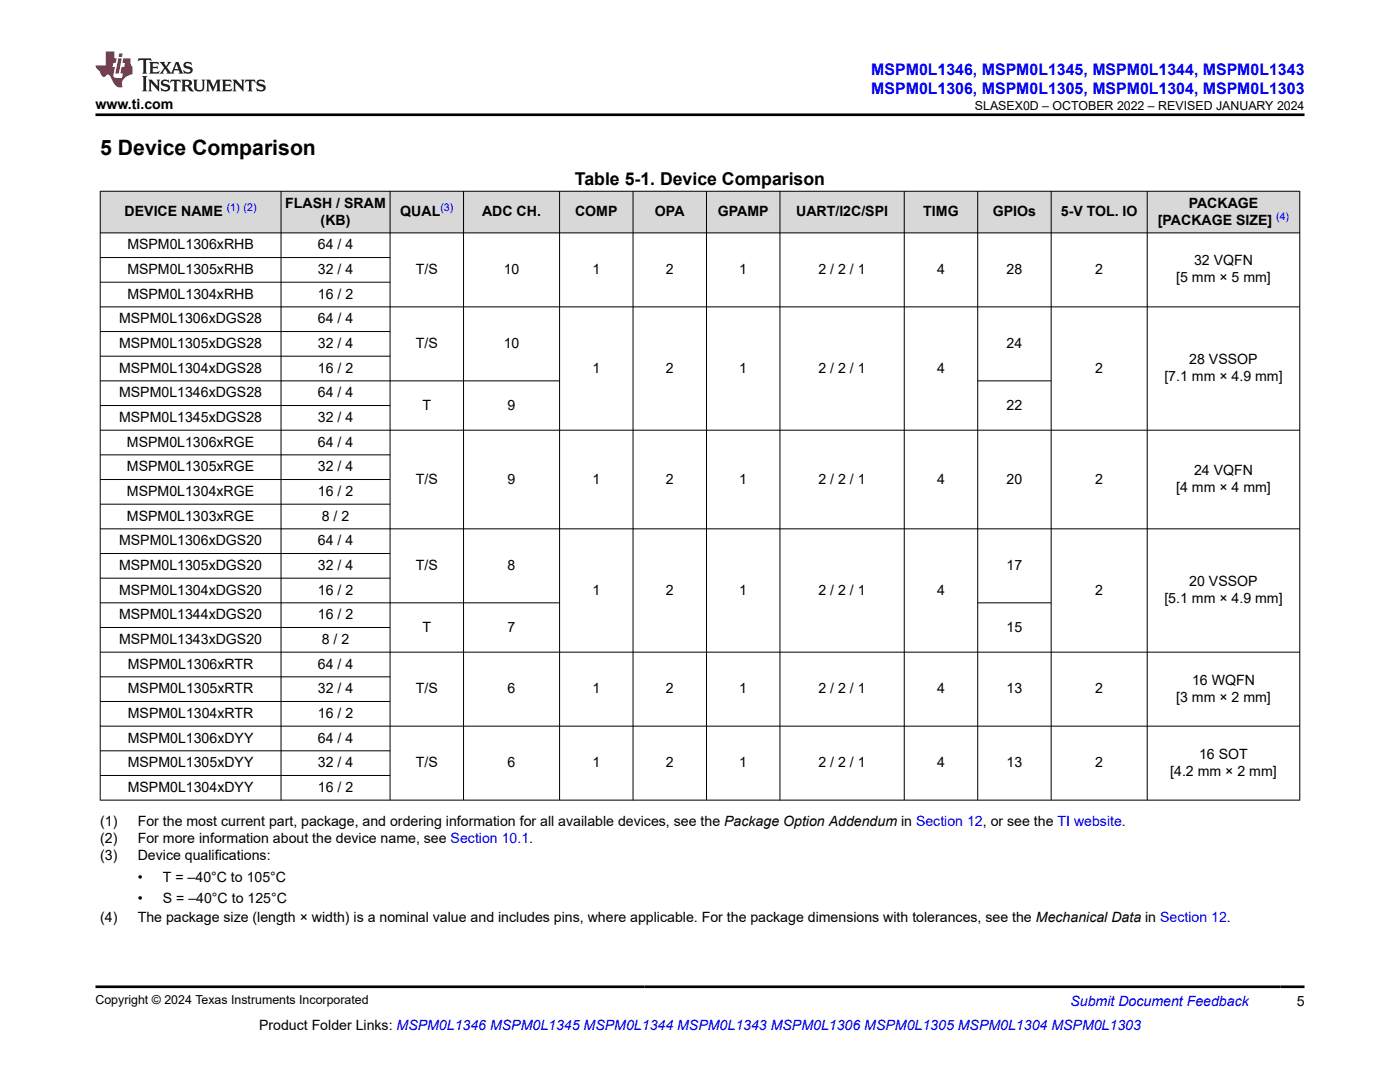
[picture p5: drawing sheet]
<svg xmlns="http://www.w3.org/2000/svg" width="279mm" height="216mm" viewBox="0 0 279 216" stroke-linecap="round" stroke-linejoin="round" font-family="sans-serif">
<defs><g id="words">
<text font-size="4.2" x="20" y="30.9">5 Device Comparison</text>
<text font-size="3.5" x="114.7" y="37">Table 5-1. Device Comparison</text>
<g font-size="3.2" fill="#00f">
<text x="173.9" y="14.9">MSPM0L1346, MSPM0L1345, MSPM0L1344, MSPM0L1343</text>
<text x="173.9" y="18.7">MSPM0L1306, MSPM0L1305, MSPM0L1304, MSPM0L1303</text>
</g>
<g font-size="2.8">
<text x="19" y="21.8">www.ti.com</text>
<text x="56.9" y="41.4">FLASH / SRAM</text>
<text x="237.2" y="41.4">PACKAGE</text>
<text x="24.9" y="43.1">DEVICE NAME</text>
<text x="64" y="44.8">(KB)</text>
<text x="79.9" y="43.1">QUAL</text>
<text x="96.2" y="43.1">ADC CH.</text>
<text x="114.8" y="43.1">COMP</text>
<text x="130.7" y="43.1">OPA</text>
<text x="143.3" y="43.1">GPAMP</text>
<text x="158.9" y="43.1">UART/I2C/SPI</text>
<text x="184.3" y="43.1">TIMG</text>
<text x="198.1" y="43.1">GPIOs</text>
<text x="211.7" y="43.1">5-V TOL. IO</text>
<text x="231.1" y="44.8">[PACKAGE SIZE]</text>
<text x="25.4" y="49.7">MSPM0L1306xRHB</text>
<text x="63.4" y="49.7">64 / 4</text>
<text x="238.3" y="53">32 VQFN</text>
<text x="25.4" y="54.7">MSPM0L1305xRHB</text>
<text x="25.4" y="59.6">MSPM0L1304xRHB</text>
<text x="63.4" y="54.7">32 / 4</text>
<text x="63.4" y="59.6">16 / 2</text>
<text x="83" y="54.7">T/S</text>
<text x="100.5" y="54.7">10</text>
<text x="118.2" y="54.7">1</text>
<text x="132.9" y="54.7">2</text>
<text x="147.5" y="54.7">1</text>
<text x="163.4" y="54.7">2 / 2 / 1</text>
<text x="187" y="54.7">4</text>
<text x="200.9" y="54.7">28</text>
<text x="218.6" y="54.7">2</text>
<text x="234.7" y="56.4">[5 mm × 5 mm]</text>
<text x="23.8" y="64.5">MSPM0L1306xDGS28</text>
<text x="63.4" y="64.5">64 / 4</text>
<text x="23.8" y="69.4">MSPM0L1305xDGS28</text>
<text x="63.4" y="69.4">32 / 4</text>
<text x="83" y="69.4">T/S</text>
<text x="100.5" y="69.4">10</text>
<text x="200.9" y="69.4">24</text>
<text x="23.8" y="74.3">MSPM0L1304xDGS28</text>
<text x="63.4" y="74.3">16 / 2</text>
<text x="118.2" y="74.3">1</text>
<text x="132.9" y="74.3">2</text>
<text x="147.5" y="74.3">1</text>
<text x="163.4" y="74.3">2 / 2 / 1</text>
<text x="187" y="74.3">4</text>
<text x="218.6" y="74.3">2</text>
<text x="232.4" y="76">[7.1 mm × 4.9 mm]</text>
<text x="237.4" y="72.7">28 VSSOP</text>
<text x="23.8" y="79.3">MSPM0L1346xDGS28</text>
<text x="63.4" y="79.3">64 / 4</text>
<text x="84.3" y="81.7">T</text>
<text x="101.3" y="81.7">9</text>
<text x="200.9" y="81.7">22</text>
<text x="23.8" y="84.2">MSPM0L1345xDGS28</text>
<text x="25.3" y="89.1">MSPM0L1306xRGE</text>
<text x="63.4" y="84.2">32 / 4</text>
<text x="63.4" y="89.1">64 / 4</text>
<text x="25.3" y="94">MSPM0L1305xRGE</text>
<text x="63.4" y="94">32 / 4</text>
<text x="238.3" y="94.8">24 VQFN</text>
<text x="25.3" y="99">MSPM0L1304xRGE</text>
<text x="63.4" y="99">16 / 2</text>
<text x="83" y="96.5">T/S</text>
<text x="101.3" y="96.5">9</text>
<text x="118.2" y="96.5">1</text>
<text x="132.9" y="96.5">2</text>
<text x="147.5" y="96.5">1</text>
<text x="163.4" y="96.5">2 / 2 / 1</text>
<text x="187" y="96.5">4</text>
<text x="200.9" y="96.5">20</text>
<text x="218.6" y="96.5">2</text>
<text x="234.7" y="98.2">[4 mm × 4 mm]</text>
<text x="25.3" y="103.9">MSPM0L1303xRGE</text>
<text x="64.2" y="103.9">8 / 2</text>
<text x="23.8" y="108.8">MSPM0L1306xDGS20</text>
<text x="23.8" y="113.7">MSPM0L1305xDGS20</text>
<text x="63.4" y="108.8">64 / 4</text>
<text x="63.4" y="113.7">32 / 4</text>
<text x="83" y="113.7">T/S</text>
<text x="101.3" y="113.7">8</text>
<text x="200.9" y="113.7">17</text>
<text x="23.8" y="118.6">MSPM0L1304xDGS20</text>
<text x="63.4" y="118.6">16 / 2</text>
<text x="118.2" y="118.6">1</text>
<text x="132.9" y="118.6">2</text>
<text x="147.5" y="118.6">1</text>
<text x="163.4" y="118.6">2 / 2 / 1</text>
<text x="187" y="118.6">4</text>
<text x="218.6" y="118.6">2</text>
<text x="237.4" y="116.9">20 VSSOP</text>
<text x="23.8" y="123.6">MSPM0L1344xDGS20</text>
<text x="63.4" y="123.6">16 / 2</text>
<text x="232.4" y="120.3">[5.1 mm × 4.9 mm]</text>
<text x="23.8" y="128.5">MSPM0L1343xDGS20</text>
<text x="64.2" y="128.5">8 / 2</text>
<text x="84.3" y="126">T</text>
<text x="101.3" y="126">7</text>
<text x="200.9" y="126">15</text>
<text x="25.5" y="133.4">MSPM0L1306xRTR</text>
<text x="63.4" y="133.4">64 / 4</text>
<text x="237.9" y="136.6">16 WQFN</text>
<text x="25.5" y="138.3">MSPM0L1305xRTR</text>
<text x="25.5" y="143.2">MSPM0L1304xRTR</text>
<text x="63.4" y="138.3">32 / 4</text>
<text x="63.4" y="143.2">16 / 2</text>
<text x="83" y="138.3">T/S</text>
<text x="101.3" y="138.3">6</text>
<text x="118.2" y="138.3">1</text>
<text x="132.9" y="138.3">2</text>
<text x="147.5" y="138.3">1</text>
<text x="163.4" y="138.3">2 / 2 / 1</text>
<text x="187" y="138.3">4</text>
<text x="200.9" y="138.3">13</text>
<text x="218.6" y="138.3">2</text>
<text x="234.7" y="140">[3 mm × 2 mm]</text>
<text x="25.5" y="148.2">MSPM0L1306xDYY</text>
<text x="63.4" y="148.2">64 / 4</text>
<text x="25.5" y="153.1">MSPM0L1305xDYY</text>
<text x="63.4" y="153.1">32 / 4</text>
<text x="83" y="153.1">T/S</text>
<text x="101.3" y="153.1">6</text>
<text x="118.2" y="153.1">1</text>
<text x="132.9" y="153.1">2</text>
<text x="147.5" y="153.1">1</text>
<text x="163.4" y="153.1">2 / 2 / 1</text>
<text x="187" y="153.1">4</text>
<text x="200.9" y="153.1">13</text>
<text x="218.6" y="153.1">2</text>
<text x="233.6" y="154.8">[4.2 mm × 2 mm]</text>
<text x="239.3" y="151.4">16 SOT</text>
<text x="25.5" y="158">MSPM0L1304xDYY</text>
<text x="63.4" y="158">16 / 2</text>
<text x="20" y="164.8">(1)</text>
<text x="27.5" y="164.8">For the most current part, package, and ordering information for all available devices, see the Package Option Addendum in Section 12, or see the TI website.</text>
<text x="20" y="168.2">(2)</text>
<text x="20" y="171.6">(3)</text>
<text x="27.5" y="168.2">For more information about the device name, see Section 10.1.</text>
<text x="27.5" y="171.6">Device qualifications:</text>
<text x="27.5" y="175.9">•</text>
<text x="32.5" y="175.9">T = –40°C to 105°C</text>
<text x="20" y="184">(4)</text>
<text x="27.5" y="180.2">•</text>
<text x="27.5" y="184">The package size (length × width) is a nominal value and includes pins, where applicable. For the package dimensions with tolerances, see the Mechanical Data in Section 12.</text>
<text x="32.5" y="180.2">S = –40°C to 125°C</text>
<text x="258.8" y="200.7">5</text>
<text x="51.7" y="205.5">Product Folder Links: MSPM0L1346 MSPM0L1345 MSPM0L1344 MSPM0L1343 MSPM0L1306 MSPM0L1305 MSPM0L1304 MSPM0L1303</text>
</g>
<text font-size="2.8" fill="#00f" x="213.6" y="200.7">Submit Document Feedback</text>
<g font-size="2.5">
<text x="194.6" y="21.9">SLASEX0D – OCTOBER 2022 – REVISED JANUARY 2024</text>
<text x="19" y="200.4">Copyright © 2024 Texas Instruments Incorporated</text>
</g>
<g font-size="2.1" fill="#00f">
<text x="45.3" y="42.2">(1) (2)</text>
<text x="87.9" y="42.2">(3)</text>
<text x="254.7" y="43.9">(4)</text>
</g>
</g></defs>
<g fill="#d8d8d8">
<path d="M20 38.2h239.4v8.3h-239.4z" fill-rule="evenodd"/>
<path d="M20.1 38.2h35.9v8.2h-35.9z" fill-rule="evenodd"/>
<path d="M56.1 38.2h21.7v8.2h-21.7z" fill-rule="evenodd"/>
<path d="M77.9 38.2h14.5v8.2h-14.5z" fill-rule="evenodd"/>
<path d="M92.6 38.2h19v8.2h-19z" fill-rule="evenodd"/>
<path d="M111.7 38.2h14.6v8.2h-14.6z" fill-rule="evenodd"/>
<path d="M126.4 38.2h14.5v8.2h-14.5z" fill-rule="evenodd"/>
<path d="M141.1 38.2h14.5v8.2h-14.5z" fill-rule="evenodd"/>
<path d="M155.7 38.2h24.7v8.2h-24.7z" fill-rule="evenodd"/>
<path d="M180.5 38.2h14.6v8.2h-14.6z" fill-rule="evenodd"/>
<path d="M195.2 38.2h14.5v8.2h-14.5z" fill-rule="evenodd"/>
<path d="M209.8 38.2h19.1v8.2h-19.1z" fill-rule="evenodd"/>
<path d="M229 38.2h30.3v8.2h-30.3z" fill-rule="evenodd"/>
</g>
<g fill="none" stroke="#000" stroke-width=".2">
<path d="M19.9 38.2h239.6M20 38.1v121.6M56.1 38.1v121.6M77.8 38.1v121.6M92.5 38.1v121.6M111.7 38.1v121.6M126.3 38.1v121.6M141 38.1v121.6M155.7 38.1v121.6M180.5 38.1v121.6M195.1 38.1v121.6M209.8 38.1v121.6"/>
<path d="M229 38.1v121.6M259.4 38.1v121.6M19.9 46.5h239.6M19.9 51.4h58M19.9 56.3h58M19.9 61.2h239.6M19.9 66.2h58M19.9 76h91.8M19.9 71.1h58M195.1 76h14.7M19.9 85.8h239.6M19.9 80.9h58"/>
<path d="M19.9 90.8h58M19.9 95.7h58M19.9 105.5h239.6M19.9 100.6h58M19.9 110.4h58M19.9 115.4h58M19.9 120.3h91.8M19.9 130.1h239.6M19.9 125.2h58M19.9 135.1h58M19.9 140h58M195.1 120.3h14.7"/>
<path d="M19.9 144.9h239.6M19.9 149.8h58M19.9 159.7h239.6M19.9 154.7h58"/>
</g>
<path d="M27.7 11.6l-.2 .6 .5-.2h.6v.1v2.2l-.2 .4h1l-.2-.4v-2.2v-.1h.5l.5 .2-.1-.6zM29.8 12.4l.2 .3v1.6l-.2 .4h1.9l.1-.6a1.08 1.08 0 0 1-1.3 .2v-.7h.6l.4 .2v-.7l-.4 .2h-.6v-.5l.2-.2a1 1 0 0 1 1 .3l-.1-.5zM31.8 12.4l1 1.1-1 1.2h.9l-.2-.2 .4-.8 .5 .8-.2 .2h1.6l-.2-.2 .1-.5h1l.1 .5-.1 .2h.9l-.2-.4-.8-1.9h-.5l-1 2.1-.8-1.1 .9-1h-.8l.2 .2-.5 .6-.3-.6 .1-.2zM35.2 12.8l.4 1h-.8zM36.8 12.5a.65 .65 0 0 0-.2 .7 .65 .65 0 0 0 .6 .5l.7 .1 .1 .3a.79 .79 0 0 1-.7 .4 .79 .79 0 0 1-.7-.5l.1 .7 .2-.1a.93 .93 0 0 0 1.1 0 .93 .93 0 0 0 .4-.9 1.46 1.46 0 0 0-1.2-.6l-.1-.3a1.09 1.09 0 0 1 1.2 .2l-.2-.6-.1 .1-.6-.2zM28.4 15.2l.2 .4v2.2l-.2 .4h1l-.2-.4v-2.2l.2-.4zM29.6 15.9l.2 .4v1.5l-.2 .4h.8l-.3-.4v-1.3l1.7 1.8v-2l.2-.4h-.8l.2 .2 .1 1.1-1.2-1.3zM32.3 16a.65 .65 0 0 0-.2 .8 .65 .65 0 0 0 .7 .4l.6 .2 .1 .2a.79 .79 0 0 1-.7 .4 .79 .79 0 0 1-.7-.5l.1 .7 .2-.1a.93 .93 0 0 0 1.1 .1 .93 .93 0 0 0 .4-1 1.46 1.46 0 0 0-1.2-.5l-.1-.4a1.09 1.09 0 0 1 1.2 .2l-.2-.6-.1 .1-.6-.1zM34.1 15.9l-.1 .6a.63 .63 0 0 1 .7-.3l.1 1.6-.3 .4h1l-.2-.4v-1.6a.66 .66 0 0 1 .8 .3l-.1-.6zM36.2 15.9l.2 .4v1.5l-.2 .4h.9l-.2-.2v-.7h.5l.1 .2a.79 .79 0 0 0 1.2 .6l-1-.9a.61 .61 0 0 0 .6-.6 .61 .61 0 0 0-.5-.7zM36.9 16.2h.2a.47 .47 0 0 1 .5 .1 .47 .47 0 0 1 .1 .5l-.2 .1-.6 .1zM38.5 15.9l.2 .2a2.27 2.27 0 0 0 .4 2 1.04 1.04 0 0 0 1.7-.7v-1.3l.2-.2h-.8l.2 .4v1.1a.6 .6 0 0 1-.6 .6 .6 .6 0 0 1-.6-.6v-1.1l.3-.4zM41.1 15.9l.2 .4v1.5l-.2 .4h.7l-.2-.4v-1.4l.9 1.9 .8-1.9v1.4l-.2 .4h1l-.3-.4v-1.5l.3-.4h-.8l-.7 1.5-.7-1.5zM44.3 15.9l.2 .4v1.5l-.2 .4h1.9l.1-.6a1.09 1.09 0 0 1-1.3 .2v-.7h.6l.4 .2v-.6l-.4 .2h-.6v-.6l.2-.1a1.01 1.01 0 0 1 1 .3l-.1-.6zM46.4 15.9l.3 .4v1.5l-.3 .4h.8l-.2-.4v-1.3l1.6 1.8v-2l.2-.4h-.7l.2 .2v1.1l-1.2-1.3zM49 15.9l-.1 .6a.63 .63 0 0 1 .8-.3v1.6l-.3 .4h1l-.2-.4v-1.6a.66 .66 0 0 1 .8 .3l-.1-.6zM51.4 16a.65 .65 0 0 0-.2 .8 .65 .65 0 0 0 .6 .4l.6 .2 .2 .2a.79 .79 0 0 1-.8 .4 .79 .79 0 0 1-.6-.5l.1 .7 .2-.1a.93 .93 0 0 0 1 .1 .93 .93 0 0 0 .5-1 1.46 1.46 0 0 0-1.3-.5l-.1-.4a1.09 1.09 0 0 1 1.3 .2l-.2-.6-.2 .1-.5-.1z" fill="#231f20"/>
<path d="M21.1 10.3v2.7h-2.1l.1 .4 .9 1a.95 .95 0 0 0 .9 .9 .59 .59 0 0 1 .6-.4 .59 .59 0 0 1 .5 .3l.4 .8a1.59 1.59 0 0 0 2.1 1.4 1.61 1.61 0 0 1 1-2.3l1-.3-.1-1.5a1.59 1.59 0 0 1-.4-1.7h-1.4l-.2 .9h.5l-.1 .9h-.5l-.2 .9v.3l.4 .1-.2 .9h-.6a.73 .73 0 0 1-1.1-.7l.3-1.5h-.5l.2-.9h.5l.2-.9h-.5v-1.3zM23.6 11.6l-.6 3.1h.7l.6-3.1zM23.8 10.7l-.1 .6h.7l.1-.6z" fill="#ed1c24"/>
<path d="M19 22.9h241.3M19 196.9h241.3" fill="none" stroke="#000" stroke-width=".53"/>
<use href="#words"/>
</svg>
